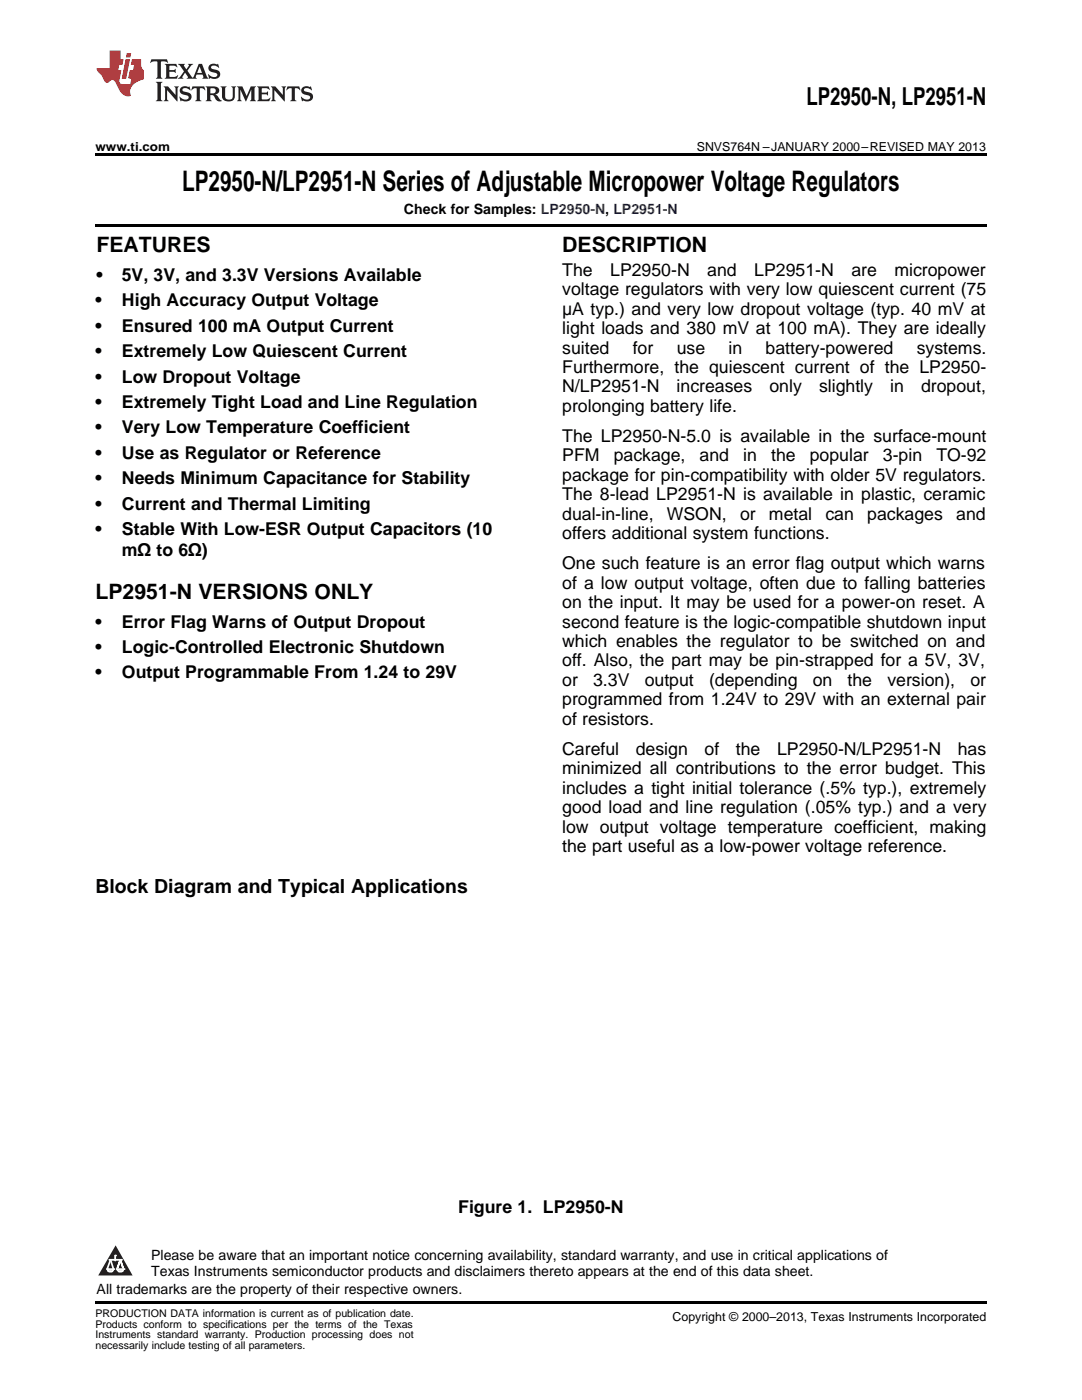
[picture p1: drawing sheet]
<svg xmlns="http://www.w3.org/2000/svg" width="216mm" height="279mm" viewBox="0 0 216 279" stroke-linecap="round" stroke-linejoin="round" font-family="sans-serif">
<defs><g id="words">
<text font-size="5.6" x="36.3" y="38.1">LP2950-N/LP2951-N Series of Adjustable Micropower Voltage Regulators</text>
<text font-size="4.9" x="160.9" y="21">LP2950-N, LP2951-N</text>
<g font-size="4.2">
<text x="19.2" y="50.3">FEATURES</text>
<text x="112.2" y="50.3">DESCRIPTION</text>
<text x="19" y="119.5">LP2951-N VERSIONS ONLY</text>
</g>
<text font-size="3.9" x="19" y="178.2">Block Diagram and Typical Applications</text>
<g font-size="3.5">
<text x="19.2" y="56">•</text>
<text x="24.3" y="56">5V, 3V, and 3.3V Versions Available</text>
<text x="112.2" y="55">The</text>
<text x="112.2" y="58.9">voltage regulators with very low quiescent current (75</text>
<text x="121.8" y="55">LP2950-N</text>
<text x="141.1" y="55">and</text>
<text x="150.5" y="55">LP2951-N</text>
<text x="169.9" y="55">are</text>
<text x="178.5" y="55">micropower</text>
<text x="19" y="61.1">•</text>
<text x="24.3" y="61.1">High Accuracy Output Voltage</text>
<text x="112.2" y="62.8">μA typ.) and very low dropout voltage (typ. 40 mV at</text>
<text x="19" y="66.2">•</text>
<text x="19" y="71.3">•</text>
<text x="24.3" y="66.2">Ensured 100 mA Output Current</text>
<text x="24.3" y="71.3">Extremely Low Quiescent Current</text>
<text x="112.2" y="66.7">light loads and 380 mV at 100 mA). They are ideally</text>
<text x="112.2" y="70.6">suited</text>
<text x="126.3" y="70.6">for</text>
<text x="135" y="70.6">use</text>
<text x="145.4" y="70.6">in</text>
<text x="152.8" y="70.6">battery-powered</text>
<text x="182.9" y="70.6">systems.</text>
<text x="19" y="76.3">•</text>
<text x="24.3" y="76.3">Low Dropout Voltage</text>
<text x="112.2" y="74.4">Furthermore, the quiescent current of the LP2950-</text>
<text x="19" y="81.4">•</text>
<text x="24.3" y="81.4">Extremely Tight Load and Line Regulation</text>
<text x="112.2" y="78.3">N/LP2951-N</text>
<text x="112.2" y="82.2">prolonging battery life.</text>
<text x="135" y="78.3">increases</text>
<text x="153.5" y="78.3">only</text>
<text x="163.4" y="78.3">slightly</text>
<text x="177.6" y="78.3">in</text>
<text x="183.8" y="78.3">dropout,</text>
<text x="19" y="86.5">•</text>
<text x="24.3" y="86.5">Very Low Temperature Coefficient</text>
<text x="112.2" y="88.2">The LP2950-N-5.0 is available in the surface-mount</text>
<text x="19" y="91.6">•</text>
<text x="24.3" y="91.6">Use as Regulator or Reference</text>
<text x="112.2" y="92.1">PFM</text>
<text x="112.2" y="96">package for pin-compatibility with older 5V regulators.</text>
<text x="122.5" y="92.1">package,</text>
<text x="139.6" y="92.1">and</text>
<text x="148.3" y="92.1">in</text>
<text x="153.9" y="92.1">the</text>
<text x="161.6" y="92.1">popular</text>
<text x="176.2" y="92.1">3-pin</text>
<text x="186.8" y="92.1">TO-92</text>
<text x="19" y="96.7">•</text>
<text x="19" y="101.7">•</text>
<text x="24.3" y="96.7">Needs Minimum Capacitance for Stability</text>
<text x="24.3" y="101.7">Current and Thermal Limiting</text>
<text x="112.2" y="99.8">The 8-lead LP2951-N is available in plastic, ceramic</text>
<text x="19" y="106.8">•</text>
<text x="24.3" y="106.8">Stable With Low-ESR Output Capacitors (10</text>
<text x="112.2" y="103.7">dual-in-line,</text>
<text x="112.2" y="107.6">offers additional system functions.</text>
<text x="133.1" y="103.7">WSON,</text>
<text x="147.7" y="103.7">or</text>
<text x="153.4" y="103.7">metal</text>
<text x="164.7" y="103.7">can</text>
<text x="173" y="103.7">packages</text>
<text x="190.8" y="103.7">and</text>
<text x="24.3" y="111.1">mΩ to 6Ω)</text>
<text x="112.2" y="113.6">One such feature is an error flag output which warns</text>
<text x="112.2" y="117.5">of a low output voltage, often due to falling batteries</text>
<text x="19" y="125.2">•</text>
<text x="24.3" y="125.2">Error Flag Warns of Output Dropout</text>
<text x="112.2" y="121.4">on the input. It may be used for a power-on reset. A</text>
<text x="112.2" y="125.2">second feature is the logic-compatible shutdown input</text>
<text x="19" y="130.3">•</text>
<text x="24.3" y="130.3">Logic-Controlled Electronic Shutdown</text>
<text x="112.2" y="129.1">which enables the regulator to be switched on and</text>
<text x="19" y="135.4">•</text>
<text x="24.3" y="135.4">Output Programmable From 1.24 to 29V</text>
<text x="112.2" y="133">off. Also, the part may be pin-strapped for a 5V, 3V,</text>
<text x="112.2" y="136.9">or</text>
<text x="118.4" y="136.9">3.3V</text>
<text x="128.6" y="136.9">output</text>
<text x="141.5" y="136.9">(depending</text>
<text x="162.2" y="136.9">on</text>
<text x="169.1" y="136.9">the</text>
<text x="177.1" y="136.9">version),</text>
<text x="193.6" y="136.9">or</text>
<text x="112.2" y="140.8">programmed from 1.24V to 29V with an external pair</text>
<text x="112.2" y="144.6">of resistors.</text>
<text x="112.2" y="150.6">Careful</text>
<text x="112.2" y="154.5">minimized all contributions to the error budget. This</text>
<text x="126.9" y="150.6">design</text>
<text x="140.6" y="150.6">of</text>
<text x="146.8" y="150.6">the</text>
<text x="155.1" y="150.6">LP2950-N/LP2951-N</text>
<text x="191.1" y="150.6">has</text>
<text x="112.2" y="158.4">includes a tight initial tolerance (.5% typ.), extremely</text>
<text x="112.2" y="162.3">good load and line regulation (.05% typ.) and a very</text>
<text x="112.2" y="166.2">low output voltage temperature coefficient, making</text>
<text x="112.2" y="170">the part useful as a low-power voltage reference.</text>
<text x="91.4" y="242">Figure 1. LP2950-N</text>
</g>
<g font-size="2.8">
<text x="80.6" y="42.7">Check for Samples: LP2950-N, LP2951-N</text>
<text x="30.2" y="251.5">Please be aware that an important notice concerning availability, standard warranty, and use in critical applications of</text>
<text x="30.2" y="254.7">Texas Instruments semiconductor products and disclaimers thereto appears at the end of this data sheet.</text>
<text x="19.3" y="258.2">All trademarks are the property of their respective owners.</text>
</g>
<g font-size="2.5">
<text x="19" y="30.1">www.ti.com</text>
<text x="139" y="30.1">SNVS764N –JANUARY 2000–REVISED MAY 2013</text>
<text x="134.2" y="263.6">Copyright © 2000–2013, Texas Instruments Incorporated</text>
</g>
<g font-size="2.1">
<text x="19" y="262.9">PRODUCTION DATA information is current as of publication date.</text>
<text x="19" y="265">Products conform to specifications per the terms of the Texas</text>
<text x="19" y="267.1">Instruments standard warranty. Production processing does not</text>
<text x="19" y="269.2">necessarily include testing of all parameters.</text>
</g>
<g font-size=".4" fill="#fff">
<text x="19" y="50.2">1</text>
<text x="19" y="258.2">2</text>
</g>
</g></defs>
<path d="M19 259.7h177.8v.5h-177.8z" fill="#000"/>
<path d="M23.1 248.5l3.4 6.1h-6.9z" fill="#231f20"/>
<path d="M21.4 253.3h1.2l-.3 .5h-.3a.55 .55 0 0 1-.6-.5z" fill-rule="evenodd" fill="#fff"/>
<path d="M21.4 253.3h1.2l-.3 .5h-.3a.55 .55 0 0 1-.6-.5z" fill="none" stroke="#231f20" stroke-width=".34"/>
<path d="M21.4 253.3l1.2 .1-.3 .4h-.5z" fill="none" stroke="#fff" stroke-width=".34"/>
<path d="M23 251.5h.1" fill="none" stroke="#fff" stroke-width=".34"/>
<path d="M23 250.6v.9z" fill="#fff"/>
<path d="M23 250.6v.9z" fill="none" stroke="#fff" stroke-width=".34"/>
<circle cx="23" cy="250.6" r=".17" fill="#fff"/>
<path d="M21.9 251.4h.1" fill="none" stroke="#fff" stroke-width=".34"/>
<path d="M21.9 251.4h2.3z" fill="#fff"/>
<path d="M21.9 251.4h2.3z" fill="none" stroke="#fff" stroke-width=".34"/>
<circle cx="24.2" cy="251.4" r=".17" fill="#fff"/>
<path d="M23.3 253.3h.1" fill="none" stroke="#fff" stroke-width=".34"/>
<path d="M24 251.4l-.7 1.9z" fill="#fff"/>
<path d="M24 251.4l-.7 1.9z" fill="none" stroke="#fff" stroke-width=".34"/>
<path d="M24 251.4l.7 1.9z" fill="#fff"/>
<path d="M24 251.4l.7 1.9z" fill="none" stroke="#fff" stroke-width=".34"/>
<path d="M24.6 253.3h.1" fill="none" stroke="#fff" stroke-width=".34"/>
<circle cx="21.4" cy="253.3" r=".17" fill="#fff"/>
<path d="M22.1 251.4l-.7 1.9z" fill="#fff"/>
<path d="M22.1 251.4l-.7 1.9z" fill="none" stroke="#fff" stroke-width=".34"/>
<path d="M22.1 251.4l.5 1.9z" fill="#fff"/>
<path d="M22.1 251.4l.5 1.9z" fill="none" stroke="#fff" stroke-width=".34"/>
<circle cx="22.6" cy="253.3" r=".17" fill="#fff"/>
<path d="M23.4 253.3h1.3a.65 .65 0 0 1-.7 .5 .65 .65 0 0 1-.6-.5z" fill-rule="evenodd" fill="#fff"/>
<path d="M23.4 253.3h1.3a.65 .65 0 0 1-.7 .5 .65 .65 0 0 1-.6-.5z" fill="none" stroke="#231f20" stroke-width=".34"/>
<path d="M23.4 253.3h1.3l-.4 .5h-.6z" fill="none" stroke="#fff" stroke-width=".34"/>
<path d="M23.3 253.3h.1" fill="none" stroke="#fff" stroke-width=".34"/>
<circle cx="24.7" cy="253.3" r=".17" fill="#fff"/>
<path d="M19 30.6h177.8v.5h-177.8zM19 44.7h177.8v.5h-177.8z" fill="#000"/>
<path d="M30.2 11.8l-.2 .8a1.31 1.31 0 0 1 1.4-.3v2.9l-.3 .5h1.3l-.3-.5v-2.7l.3-.3a1.09 1.09 0 0 1 1.1 .4l-.2-.8zM32.9 12.8l.3 .4v2l-.3 .5h2.4l.2-.7a1.48 1.48 0 0 1-1.7 .3v-1l1 .1 .2 .2v-.9l-.2 .3h-1v-.7l.2-.2a1.73 1.73 0 0 1 1.4 .3l-.2-.6zM35.5 12.8l1.2 1.4-.7 1-.5 .5h1.1l-.2-.3 .5-.9 .6 .9-.2 .3h2l-.3-.3 .2-.5h1.2l.2 .5-.2 .3h1.2l-.3-.4-1-2.5h-.6l-1.3 2.7-1-1.4 1.1-1.3h-1l.2 .2-.5 .9-.5-.9 .2-.2zM39.8 13.3l.5 1.3h-1zM41.9 12.9a.83 .83 0 0 0-.3 1 .83 .83 0 0 0 .8 .5l.8 .2 .2 .3a1 1 0 0 1-1 .5 1 1 0 0 1-.8-.6l.1 .9 .2-.1a1.65 1.65 0 0 0 2-.5 .89 .89 0 0 0-.8-1.2l-.8-.2-.2-.3a.91 .91 0 0 1 1.6 .2l-.2-.8h-.4a1.34 1.34 0 0 0-1.2 .1zM31.1 16.3l.3 .5v2.9l-.3 .5h1.3l-.3-.5v-2.9l.3-.5zM32.7 17.2l.2 .5v2l-.2 .5h.9l-.3-.5 .1-1.7 2 2.2v-2.5l.3-.5h-.9l.2 .3v1.4l-1.5-1.7zM36.2 17.4a.83 .83 0 0 0-.3 .9 .83 .83 0 0 0 .8 .6l.8 .2 .2 .3a1 1 0 0 1-1 .5 1 1 0 0 1-.8-.6l.1 .9 .2-.1a1.66 1.66 0 0 0 2-.5 .89 .89 0 0 0-.9-1.2l-.7-.2-.2-.3a.91 .91 0 0 1 1.6 .2l-.2-.9-.4 .1a1.36 1.36 0 0 0-1.2 .1zM38.4 17.2l-.2 .9a.61 .61 0 0 1 1.1-.3v1.9l-.4 .5h1.3l-.3-.5v-1.9l.2-.2a.81 .81 0 0 1 .8 .5l-.1-.9zM41 17.2l.3 .5v2l-.3 .5h1.3l-.3-.3v-.9a.72 .72 0 0 1 .9 .6 .85 .85 0 0 0 1.4 .5l-.5-.3-.5-.7-.3-.3a.78 .78 0 0 0 .7-.7 .78 .78 0 0 0-.7-.8zM42 17.7l.2-.1a.6 .6 0 0 1 .7 .1 .6 .6 0 0 1 .1 .7l-.2 .2h-.8zM44 17.2l.3 .3a3.4 3.4 0 0 0 .3 2.4 1.57 1.57 0 0 0 2.2-.3l.1-2.1 .2-.3h-1l.3 .5v1.5a.76 .76 0 0 1-.7 .7 .76 .76 0 0 1-.8-.7v-1.5l.3-.5zM47.3 17.2l.3 .5v2l-.3 .5h.9l-.2-.5v-1.8l1 2.3 1.1-2.3v1.8l-.2 .5h1.2l-.3-.5v-2l.3-.5h-1.1l-.8 2-.8-2zM51.3 17.2l.3 .5v2l-.3 .5h2.4l.2-.7a1.49 1.49 0 0 1-1.6 .3l-.1-1h1l.3 .3v-.9l-.3 .3h-1v-.7l.3-.2a1.73 1.73 0 0 1 1.4 .3l-.3-.7zM54.1 17.2l.3 .5v2l-.3 .5h1l-.4-.5 .1-1.7 2 2.2v-2.5l.3-.5h-.9l.2 .3v1.4l-1.5-1.7zM57.4 17.2l-.2 .9a.8 .8 0 0 1 1-.5v2.1l-.3 .5h1.3l-.4-.5v-1.9l.2-.2a.81 .81 0 0 1 .9 .5l-.2-.9zM60.4 17.4a.83 .83 0 0 0-.3 .9 .83 .83 0 0 0 .8 .6l.8 .2 .2 .3a1 1 0 0 1-1 .5 1 1 0 0 1-.8-.6l.2 .9 .1-.1a1.66 1.66 0 0 0 2-.5 .89 .89 0 0 0-.8-1.2l-.8-.2-.2-.3a.91 .91 0 0 1 1.6 .2l-.2-.9-.3 .1a1.35 1.35 0 0 0-1.3 .1z" fill="#231f20"/>
<path d="M21.9 10.1v3.5h-2.6a2.13 2.13 0 0 0 .9 1.4l.4 .6a.94 .94 0 0 0 1.1 .9 .75 .75 0 0 1 .6-.5 .75 .75 0 0 1 .7 .4l.5 1a2.1 2.1 0 0 0 2.6 1.7 2.2 2.2 0 0 1 1.7-3l.9-.3v-1.8a1.16 1.16 0 0 1-.5-1v-1.2h-1.9l-.2 1.2h.7l-.3 1h-.6l-.3 1.3v.3l.6 .1-.2 1.1h-.9a.93 .93 0 0 1-1.3-.8l.4-2h-.6l.2-1h.6l.3-1.2h-.6v-1.7zM25.1 11.8l-.8 3.9h.9l.7-3.9zM25.3 10.6l-.2 .9h.9l.2-.9z" fill="#ee1d23"/>
<use href="#words"/>
</svg>
